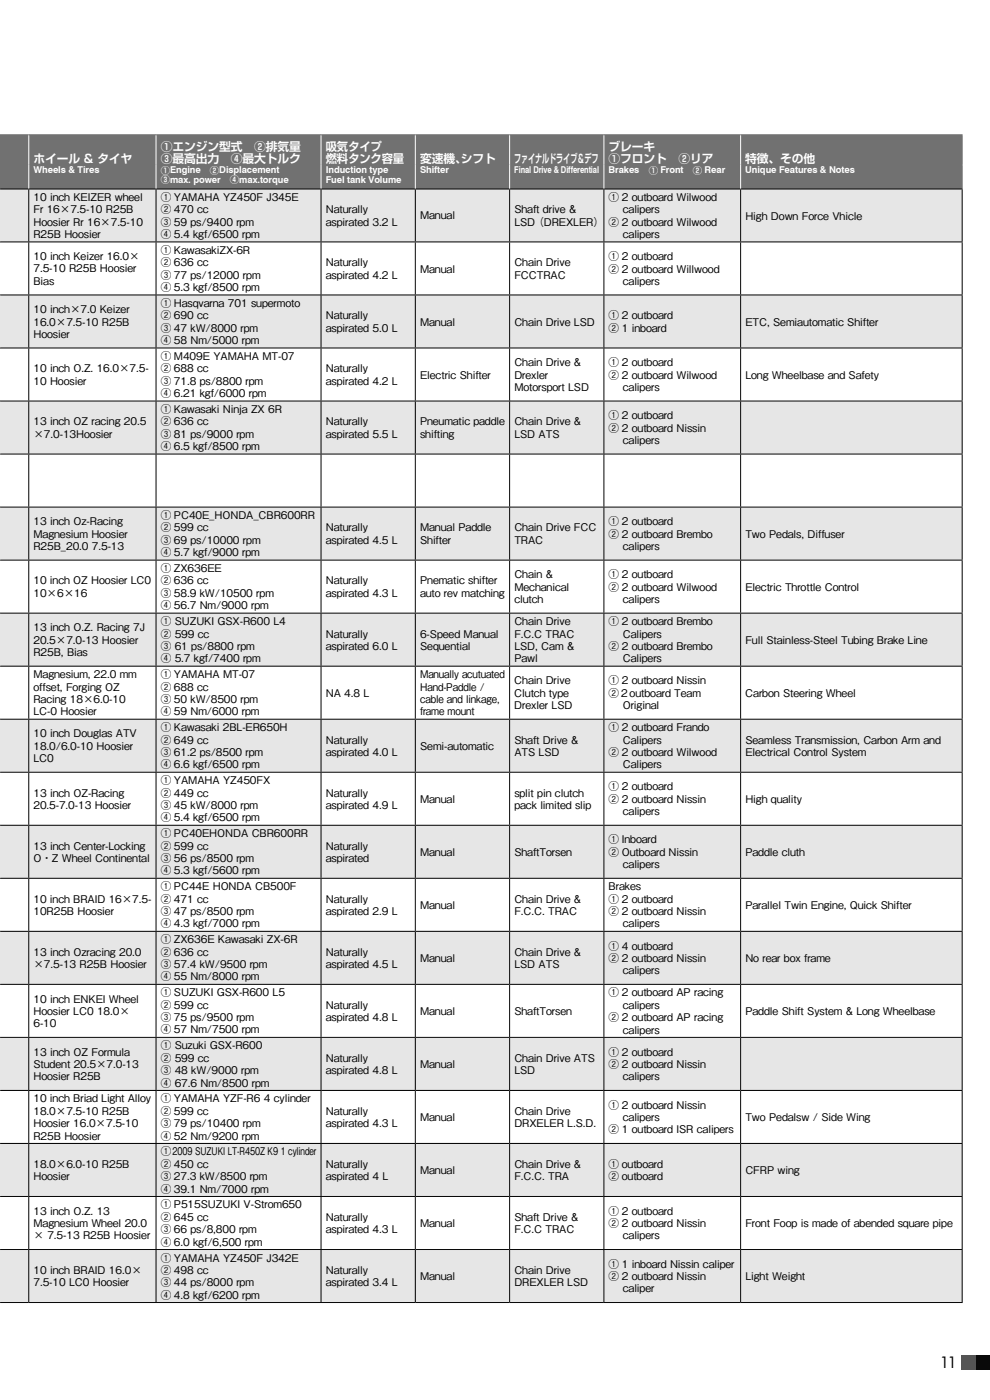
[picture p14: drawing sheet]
<svg xmlns="http://www.w3.org/2000/svg" width="210mm" height="297mm" viewBox="0 0 210 297" stroke-linecap="round" stroke-linejoin="round" font-family="sans-serif">
<defs><g id="words">
<text font-size="3.3" x="199.4" y="290.2">11</text>
<g font-size="2.5" fill="#fff">
<text x="7.1" y="34.6">ﾎｲーﾙ &amp; タｲヤ</text>
<text x="34.1" y="32.1">①エンジン型式　②排気量</text>
<text x="34.1" y="34.6">③最高出力　④最大ﾄﾙｸ</text>
<text x="69.1" y="32.1">吸気タｲプ</text>
<text x="69.1" y="34.6">燃料タンｸ容量</text>
<text x="89.1" y="34.6">変速機、</text>
<text x="97.7" y="34.6">シフﾄ</text>
<text x="109.1" y="34.6">フｧｲﾅﾙドラｲブ&amp;デフ</text>
<text x="129.1" y="32.1">ブレーキ</text>
<text x="129.1" y="34.6">①フﾛンﾄ　②ﾘｱ</text>
<text x="158.1" y="34.6">特徴、その他</text>
</g>
<g font-size="2.3">
<text x="7.1" y="42.6">10 inch KEIZER wheel</text>
<text x="7.1" y="45.2">Fr 16×7.5-10 R25B</text>
<text x="7.1" y="47.9">Hoosier Rr 16×7.5-10</text>
<text x="34.1" y="42.6">① YAMAHA YZ450F J345E</text>
<text x="34.1" y="45.2">② 470 cc</text>
<text x="34.1" y="47.9">③ 59 ps/9400 rpm</text>
<text x="69.1" y="45.2">Naturally</text>
<text x="69.1" y="47.9">aspirated 3.2 L</text>
<text x="89.1" y="46.6">Manual</text>
<text x="109.1" y="45.3">Shaft drive &amp;</text>
<text x="109.1" y="47.9">LSD （DREXLER）</text>
<text x="129.1" y="42.6">① 2 outboard Wilwood</text>
<text x="129.1" y="47.9">② 2 outboard Wilwood</text>
<text x="132.1" y="45.3">calipers</text>
<text x="158.1" y="46.6">High Down Force Vhicle</text>
<text x="7.1" y="50.5">R25B Hoosier</text>
<text x="34.1" y="50.5">④ 5.4 kgf/6500 rpm</text>
<text x="34.1" y="53.9">① KawasakiZX-6R</text>
<text x="132.1" y="50.5">calipers</text>
<text x="7.1" y="55.2">10 inch Keizer 16.0×</text>
<text x="7.1" y="57.8">7.5-10 R25B Hoosier</text>
<text x="34.1" y="56.5">② 636 cc</text>
<text x="34.1" y="59.1">③ 77 ps/12000 rpm</text>
<text x="69.1" y="56.5">Naturally</text>
<text x="69.1" y="59.1">aspirated 4.2 L</text>
<text x="89.1" y="57.8">Manual</text>
<text x="109.1" y="56.5">Chain Drive</text>
<text x="109.1" y="59.1">FCCTRAC</text>
<text x="129.1" y="55.2">① 2 outboard</text>
<text x="129.1" y="57.8">② 2 outboard Willwood</text>
<text x="7.1" y="60.4">Bias</text>
<text x="34.1" y="61.7">④ 5.3 kgf/8500 rpm</text>
<text x="34.1" y="65.1">① Hasqvarna 701 supermoto</text>
<text x="132.1" y="60.4">calipers</text>
<text x="7.1" y="66.4">10 inch×7.0 Keizer</text>
<text x="7.1" y="69.1">16.0×7.5-10 R25B</text>
<text x="7.1" y="71.7">Hoosier</text>
<text x="34.1" y="67.7">② 690 cc</text>
<text x="34.1" y="70.4">③ 47 kW/8000 rpm</text>
<text x="69.1" y="67.7">Naturally</text>
<text x="69.1" y="70.4">aspirated 5.0 L</text>
<text x="89.1" y="69.1">Manual</text>
<text x="109.1" y="69.1">Chain Drive LSD</text>
<text x="129.1" y="67.7">① 2 outboard</text>
<text x="129.1" y="70.4">② 1 inboard</text>
<text x="158.1" y="69.1">ETC, Semiautomatic Shifter</text>
<text x="34.1" y="73">④ 58 Nm/5000 rpm</text>
<text x="34.1" y="76.4">① M409E YAMAHA MT-07</text>
<text x="109.1" y="77.7">Chain Drive &amp;</text>
<text x="129.1" y="77.7">① 2 outboard</text>
<text x="7.1" y="79">10 inch O.Z. 16.0×7.5-</text>
<text x="7.1" y="81.6">10 Hoosier</text>
<text x="34.1" y="79">② 688 cc</text>
<text x="34.1" y="81.6">③ 71.8 ps/8800 rpm</text>
<text x="69.1" y="79">Naturally</text>
<text x="69.1" y="81.6">aspirated 4.2 L</text>
<text x="89.1" y="80.3">Electric Shifter</text>
<text x="109.1" y="80.3">Drexler</text>
<text x="109.1" y="82.9">Motorsport LSD</text>
<text x="129.1" y="80.3">② 2 outboard Wilwood</text>
<text x="132.1" y="82.9">calipers</text>
<text x="158.1" y="80.3">Long Wheelbase and Safety</text>
<text x="34.1" y="84.2">④ 6.21 kgf/6000 rpm</text>
<text x="34.1" y="87.6">① Kawasaki Ninja ZX 6R</text>
<text x="129.1" y="88.9">① 2 outboard</text>
<text x="7.1" y="90.2">13 inch OZ racing 20.5</text>
<text x="7.1" y="92.9">×7.0-13Hoosier</text>
<text x="34.1" y="90.2">② 636 cc</text>
<text x="34.1" y="92.9">③ 81 ps/9000 rpm</text>
<text x="34.1" y="95.5">④ 6.5 kgf/8500 rpm</text>
<text x="69.1" y="90.2">Naturally</text>
<text x="69.1" y="92.9">aspirated 5.5 L</text>
<text x="89.1" y="90.2">Pneumatic paddle</text>
<text x="89.1" y="92.9">shifting</text>
<text x="109.1" y="90.2">Chain Drive &amp;</text>
<text x="109.1" y="92.9">LSD ATS</text>
<text x="129.1" y="91.6">② 2 outboard Nissin</text>
<text x="132.1" y="94.2">calipers</text>
<text x="7.1" y="111.4">13 inch Oz-Racing</text>
<text x="34.1" y="110.1">① PC40E_HONDA_CBR600RR</text>
<text x="34.1" y="112.7">② 599 cc</text>
<text x="69.1" y="112.7">Naturally</text>
<text x="89.1" y="112.7">Manual Paddle</text>
<text x="109.1" y="112.7">Chain Drive FCC</text>
<text x="129.1" y="111.4">① 2 outboard</text>
<text x="7.1" y="114.1">Magnesium Hoosier</text>
<text x="7.1" y="116.7">R25B_20.0 7.5-13</text>
<text x="34.1" y="115.4">③ 69 ps/10000 rpm</text>
<text x="34.1" y="118">④ 5.7 kgf/9000 rpm</text>
<text x="69.1" y="115.4">aspirated 4.5 L</text>
<text x="89.1" y="115.4">Shifter</text>
<text x="109.1" y="115.4">TRAC</text>
<text x="129.1" y="114.1">② 2 outboard Brembo</text>
<text x="132.1" y="116.7">calipers</text>
<text x="158.1" y="114.1">Two Pedals, Diffuser</text>
<text x="7.1" y="124">10 inch OZ Hoosier LC0</text>
<text x="34.1" y="121.4">① ZX636EE</text>
<text x="34.1" y="124">② 636 cc</text>
<text x="69.1" y="124">Naturally</text>
<text x="89.1" y="124">Pnematic shifter</text>
<text x="109.1" y="122.7">Chain &amp;</text>
<text x="109.1" y="125.3">Mechanical</text>
<text x="129.1" y="122.7">① 2 outboard</text>
<text x="129.1" y="125.3">② 2 outboard Wilwood</text>
<text x="158.1" y="125.3">Electric Throttle Control</text>
<text x="7.1" y="126.6">10×6×16</text>
<text x="34.1" y="126.6">③ 58.9 kW/10500 rpm</text>
<text x="34.1" y="129.2">④ 56.7 Nm/9000 rpm</text>
<text x="69.1" y="126.6">aspirated 4.3 L</text>
<text x="89.1" y="126.6">auto rev matching</text>
<text x="109.1" y="127.9">clutch</text>
<text x="132.1" y="127.9">calipers</text>
<text x="7.1" y="133.9">13 inch O.Z. Racing 7J</text>
<text x="7.1" y="136.6">20.5×7.0-13 Hoosier</text>
<text x="34.1" y="132.6">① SUZUKI GSX-R600 L4</text>
<text x="34.1" y="135.2">② 599 cc</text>
<text x="34.1" y="137.9">③ 61 ps/8800 rpm</text>
<text x="69.1" y="135.2">Naturally</text>
<text x="69.1" y="137.9">aspirated 6.0 L</text>
<text x="89.1" y="135.2">6-Speed Manual</text>
<text x="89.1" y="137.9">Sequential</text>
<text x="109.1" y="132.6">Chain Drive</text>
<text x="109.1" y="135.2">F.C.C TRAC</text>
<text x="109.1" y="137.9">LSD, Cam &amp;</text>
<text x="129.1" y="132.6">① 2 outboard Brembo</text>
<text x="129.1" y="137.9">② 2 outboard Brembo</text>
<text x="132.1" y="135.3">Calipers</text>
<text x="158.1" y="136.6">Full Stainless-Steel Tubing Brake Line</text>
<text x="7.1" y="139.2">R25B, Bias</text>
<text x="7.1" y="143.9">Magnesium, 22.0 mm</text>
<text x="34.1" y="140.5">④ 5.7 kgf/7400 rpm</text>
<text x="34.1" y="143.9">① YAMAHA MT-07</text>
<text x="89.1" y="143.9">Manually acutuated</text>
<text x="109.1" y="140.5">Pawl</text>
<text x="132.1" y="140.5">Calipers</text>
<text x="7.1" y="146.5">offset, Forging OZ</text>
<text x="7.1" y="149.1">Racing 18×6.0-10</text>
<text x="34.1" y="146.5">② 688 cc</text>
<text x="34.1" y="149.1">③ 50 kW/8500 rpm</text>
<text x="69.1" y="147.8">NA 4.8 L</text>
<text x="89.1" y="146.5">Hand-Paddle /</text>
<text x="89.1" y="149.1">cable and linkage,</text>
<text x="109.1" y="145.2">Chain Drive</text>
<text x="109.1" y="147.8">Clutch type</text>
<text x="129.1" y="145.2">① 2 outboard Nissin</text>
<text x="129.1" y="147.8">②２outboard Team</text>
<text x="158.1" y="147.8">Carbon Steering Wheel</text>
<text x="7.1" y="151.7">LC-0 Hoosier</text>
<text x="34.1" y="151.7">④ 59 Nm/6000 rpm</text>
<text x="34.1" y="155.1">① Kawasaki 2BL-ER650H</text>
<text x="89.1" y="151.7">frame mount</text>
<text x="109.1" y="150.4">Drexler LSD</text>
<text x="129.1" y="155.1">① 2 outboard Frando</text>
<text x="132.1" y="150.4">Original</text>
<text x="7.1" y="156.4">10 inch Douglas ATV</text>
<text x="7.1" y="159.1">18.0/6.0-10 Hoosier</text>
<text x="7.1" y="161.7">LC0</text>
<text x="34.1" y="157.7">② 649 cc</text>
<text x="34.1" y="160.4">③ 61.2 ps/8500 rpm</text>
<text x="69.1" y="157.7">Naturally</text>
<text x="69.1" y="160.4">aspirated 4.0 L</text>
<text x="89.1" y="159.1">Semi-automatic</text>
<text x="109.1" y="157.7">Shaft Drive &amp;</text>
<text x="109.1" y="160.4">ATS LSD</text>
<text x="129.1" y="160.4">② 2 outboard Wilwood</text>
<text x="132.1" y="157.8">Calipers</text>
<text x="158.1" y="157.8">Seamless Transmission, Carbon Arm and</text>
<text x="158.1" y="160.4">Electrical Control System</text>
<text x="34.1" y="163">④ 6.6 kgf/6500 rpm</text>
<text x="34.1" y="166.4">① YAMAHA YZ450FX</text>
<text x="129.1" y="167.7">① 2 outboard</text>
<text x="132.1" y="163">Calipers</text>
<text x="7.1" y="169">13 inch OZ-Racing</text>
<text x="7.1" y="171.6">20.5-7.0-13 Hoosier</text>
<text x="34.1" y="169">② 449 cc</text>
<text x="34.1" y="171.6">③ 45 kW/8000 rpm</text>
<text x="69.1" y="169">Naturally</text>
<text x="69.1" y="171.6">aspirated 4.9 L</text>
<text x="89.1" y="170.3">Manual</text>
<text x="109.1" y="169">split pin clutch</text>
<text x="109.1" y="171.6">pack limited slip</text>
<text x="129.1" y="170.3">② 2 outboard Nissin</text>
<text x="132.1" y="172.9">calipers</text>
<text x="158.1" y="170.3">High quality</text>
<text x="34.1" y="174.2">④ 5.4 kgf/6500 rpm</text>
<text x="34.1" y="177.6">① PC40EHONDA CBR600RR</text>
<text x="129.1" y="178.9">① Inboard</text>
<text x="7.1" y="180.2">13 inch Center-Locking</text>
<text x="7.1" y="182.9">O・Z Wheel Continental</text>
<text x="34.1" y="180.2">② 599 cc</text>
<text x="34.1" y="182.9">③ 56 ps/8500 rpm</text>
<text x="34.1" y="185.5">④ 5.3 kgf/5600 rpm</text>
<text x="69.1" y="180.2">Naturally</text>
<text x="69.1" y="182.9">aspirated</text>
<text x="89.1" y="181.6">Manual</text>
<text x="109.1" y="181.6">ShaftTorsen</text>
<text x="129.1" y="181.6">② Outboard Nissin</text>
<text x="132.1" y="184.2">calipers</text>
<text x="158.1" y="181.6">Paddle cluth</text>
<text x="7.1" y="191.5">10 inch BRAID 16×7.5-</text>
<text x="34.1" y="188.9">① PC44E HONDA CB500F</text>
<text x="34.1" y="191.5">② 471 cc</text>
<text x="69.1" y="191.5">Naturally</text>
<text x="109.1" y="191.5">Chain Drive &amp;</text>
<text x="129.1" y="188.9">Brakes</text>
<text x="129.1" y="191.5">① 2 outboard</text>
<text x="7.1" y="194.1">10R25B Hoosier</text>
<text x="34.1" y="194.1">③ 47 ps/8500 rpm</text>
<text x="34.1" y="196.7">④ 4.3 kgf/7000 rpm</text>
<text x="69.1" y="194.1">aspirated 2.9 L</text>
<text x="89.1" y="192.8">Manual</text>
<text x="109.1" y="194.1">F.C.C. TRAC</text>
<text x="129.1" y="194.1">② 2 outboard Nissin</text>
<text x="132.1" y="196.8">calipers</text>
<text x="158.1" y="192.8">Parallel Twin Engine, Quick Shifter</text>
<text x="7.1" y="202.7">13 inch Ozracing 20.0</text>
<text x="34.1" y="200.1">① ZX636E Kawasaki ZX-6R</text>
<text x="34.1" y="202.7">② 636 cc</text>
<text x="69.1" y="202.7">Naturally</text>
<text x="109.1" y="202.7">Chain Drive &amp;</text>
<text x="129.1" y="201.4">① 4 outboard</text>
<text x="7.1" y="205.4">×7.5-13 R25B Hoosier</text>
<text x="34.1" y="205.4">③ 57.4 kW/9500 rpm</text>
<text x="34.1" y="208">④ 55 Nm/8000 rpm</text>
<text x="69.1" y="205.4">aspirated 4.5 L</text>
<text x="89.1" y="204.1">Manual</text>
<text x="109.1" y="205.4">LSD ATS</text>
<text x="129.1" y="204.1">② 2 outboard Nissin</text>
<text x="132.1" y="206.7">calipers</text>
<text x="158.1" y="204.1">No rear box frame</text>
<text x="7.1" y="212.7">10 inch ENKEI Wheel</text>
<text x="7.1" y="215.3">Hoosier LC0 18.0×</text>
<text x="34.1" y="211.4">① SUZUKI GSX-R600 L5</text>
<text x="34.1" y="214">② 599 cc</text>
<text x="69.1" y="214">Naturally</text>
<text x="89.1" y="215.3">Manual</text>
<text x="109.1" y="215.3">ShaftTorsen</text>
<text x="129.1" y="211.4">① 2 outboard AP racing</text>
<text x="132.1" y="214">calipers</text>
<text x="158.1" y="215.3">Paddle Shift System &amp; Long Wheelbase</text>
<text x="7.1" y="217.9">6-10</text>
<text x="34.1" y="216.6">③ 75 ps/9500 rpm</text>
<text x="34.1" y="219.2">④ 57 Nm/7500 rpm</text>
<text x="69.1" y="216.6">aspirated 4.8 L</text>
<text x="129.1" y="216.6">② 2 outboard AP racing</text>
<text x="132.1" y="219.3">calipers</text>
<text x="7.1" y="223.9">13 inch OZ Formula</text>
<text x="7.1" y="226.6">Student 20.5×7.0-13</text>
<text x="34.1" y="222.6">① Suzuki GSX-R600</text>
<text x="34.1" y="225.2">② 599 cc</text>
<text x="34.1" y="227.9">③ 48 kW/9000 rpm</text>
<text x="69.1" y="225.2">Naturally</text>
<text x="69.1" y="227.9">aspirated 4.8 L</text>
<text x="89.1" y="226.6">Manual</text>
<text x="109.1" y="225.2">Chain Drive ATS</text>
<text x="109.1" y="227.9">LSD</text>
<text x="129.1" y="223.9">① 2 outboard</text>
<text x="129.1" y="226.6">② 2 outboard Nissin</text>
<text x="7.1" y="229.2">Hoosier R25B</text>
<text x="7.1" y="233.9">10 inch Briad Light Alloy</text>
<text x="34.1" y="230.5">④ 67.6 Nm/8500 rpm</text>
<text x="34.1" y="233.9">① YAMAHA YZF-R6 4 cylinder</text>
<text x="132.1" y="229.2">calipers</text>
<text x="7.1" y="236.5">18.0×7.5-10 R25B</text>
<text x="7.1" y="239.1">Hoosier 16.0×7.5-10</text>
<text x="34.1" y="236.5">② 599 cc</text>
<text x="34.1" y="239.1">③ 79 ps/10400 rpm</text>
<text x="69.1" y="236.5">Naturally</text>
<text x="69.1" y="239.1">aspirated 4.3 L</text>
<text x="89.1" y="237.8">Manual</text>
<text x="109.1" y="236.5">Chain Drive</text>
<text x="109.1" y="239.1">DRXELER L.S.D.</text>
<text x="129.1" y="235.2">① 2 outboard Nissin</text>
<text x="132.1" y="237.8">calipers</text>
<text x="158.1" y="237.8">Two Pedalsw / Side Wing</text>
<text x="7.1" y="241.7">R25B Hoosier</text>
<text x="34.1" y="241.7">④ 52 Nm/9200 rpm</text>
<text x="34.1" y="245.1">①2009 SUZUKI LT-R450Z K9 1 cylinder</text>
<text x="129.1" y="240.4">② 1 outboard ISR calipers</text>
<text x="7.1" y="247.7">18.0×6.0-10 R25B</text>
<text x="7.1" y="250.4">Hoosier</text>
<text x="34.1" y="247.7">② 450 cc</text>
<text x="34.1" y="250.4">③ 27.3 kW/8500 rpm</text>
<text x="69.1" y="247.7">Naturally</text>
<text x="69.1" y="250.4">aspirated 4 L</text>
<text x="89.1" y="249.1">Manual</text>
<text x="109.1" y="247.7">Chain Drive &amp;</text>
<text x="109.1" y="250.4">F.C.C. TRA</text>
<text x="129.1" y="247.7">① outboard</text>
<text x="129.1" y="250.4">② outboard</text>
<text x="158.1" y="249.1">CFRP wing</text>
<text x="7.1" y="257.7">13 inch O.Z. 13</text>
<text x="34.1" y="253">④ 39.1 Nm/7000 rpm</text>
<text x="34.1" y="256.4">① P515SUZUKI V-Strom650</text>
<text x="129.1" y="257.7">① 2 outboard</text>
<text x="7.1" y="260.3">Magnesium Wheel 20.0</text>
<text x="7.1" y="262.9">× 7.5-13 R25B Hoosier</text>
<text x="34.1" y="259">② 645 cc</text>
<text x="34.1" y="261.6">③ 66 ps/8,800 rpm</text>
<text x="69.1" y="259">Naturally</text>
<text x="69.1" y="261.6">aspirated 4.3 L</text>
<text x="89.1" y="260.3">Manual</text>
<text x="109.1" y="259">Shaft Drive &amp;</text>
<text x="109.1" y="261.6">F.C.C TRAC</text>
<text x="129.1" y="260.3">② 2 outboard Nissin</text>
<text x="132.1" y="262.9">calipers</text>
<text x="158.1" y="260.3">Front Foop is made of abended square pipe</text>
<text x="34.1" y="264.2">④ 6.0 kgf/6,500 rpm</text>
<text x="34.1" y="267.6">① YAMAHA YZ450F J342E</text>
<text x="129.1" y="268.9">① 1 inboard Nissin caliper</text>
<text x="7.1" y="270.2">10 inch BRAID 16.0×</text>
<text x="7.1" y="272.9">7.5-10 LC0 Hoosier</text>
<text x="34.1" y="270.2">② 498 cc</text>
<text x="34.1" y="272.9">③ 44 ps/8000 rpm</text>
<text x="34.1" y="275.5">④ 4.8 kgf/6200 rpm</text>
<text x="69.1" y="270.2">Naturally</text>
<text x="69.1" y="272.9">aspirated 3.4 L</text>
<text x="89.1" y="271.6">Manual</text>
<text x="109.1" y="270.2">Chain Drive</text>
<text x="109.1" y="272.9">DREXLER LSD</text>
<text x="129.1" y="271.6">② 2 outboard Nissin</text>
<text x="132.1" y="274.2">caliper</text>
<text x="158.1" y="271.6">Light Weight</text>
</g>
<g font-size="2" fill="#fff">
<text x="7.1" y="36.8">Wheels &amp; Tires</text>
<text x="34.1" y="36.8">①Engine</text>
<text x="34.1" y="38.8">③max. power</text>
<text x="44.5" y="36.8">②Displacement</text>
<text x="48.8" y="38.8">④max.torque</text>
<text x="69.1" y="36.8">Induction type</text>
<text x="69.1" y="38.8">Fuel tank Volume</text>
<text x="89.1" y="36.8">Shifter</text>
<text x="109.1" y="36.8">Final Drive &amp; Differential</text>
<text x="129.1" y="36.8">Brakes</text>
<text x="137.6" y="36.8">① Front　② Rear</text>
<text x="158.1" y="36.8">Unique Features &amp; Notes</text>
</g>
</g></defs>
<path d="M204 287.5h6v3h-6z" fill="#000"/>
<path d="M204 287.5h3v3h-3z" fill="#5a5757"/>
<path d="M0 28.6h204.1v11.5h-47v-5.1v5.1h-29v-5.1v5.1h-20v-5.1v5.1h-20v-5.1v5.1h-20v-5.1v5.1h-35v-5.1v5.1h-27v-5.1v5.1h-6.1z" fill="#727171"/>
<path d="M68.1 40.1v11.2h136v-11.2zM0 40.1v11.2h68.1v-11.2zM68.1 62.6v11.2h136v-11.2zM0 62.6v11.2h68.1v-11.2zM68.1 85.1v11.2h136v-11.2zM0 85.1v11.2h68.1v-11.2zM68.1 107.6v11.2h136v-11.2zM0 107.6v11.2h68.1v-11.2zM68.1 130.1v11.2h136v-11.2zM0 130.1v11.2h68.1v-11.2zM68.1 152.6v11.2h136v-11.2zM0 152.6v11.2h68.1v-11.2zM68.1 175.1v11.2h136v-11.2zM0 175.1v11.2h68.1v-11.2zM68.1 197.6v11.2h136v-11.2zM0 197.6v11.2h68.1v-11.2zM68.1 220.1v11.2h136v-11.2zM0 220.1v11.2h68.1v-11.2zM68.1 242.6v11.2h136v-11.2zM0 242.6v11.2h68.1v-11.2zM68.1 265.1v11.2h136v-11.2zM0 265.1v11.2h68.1v-11.2z" fill="#e6e6e7"/>
<g fill="none" stroke="#000" stroke-width=".21">
<path d="M0 51.3h204.2M0 40.1h204.2M6.1 40.2v11M6.1 51.4v11.1M33.1 40.2v11M33.1 51.4v11.1M68.1 40.2v11M68.1 51.4v11.1M88.1 40.2v11M88.1 51.4v11.1M108.1 40.2v11M108.1 51.4v11.1"/>
<path d="M128.1 40.2v11M128.1 51.4v11.1M157.1 40.2v11M157.1 51.4v11.1M204.1 40.2v11M204.1 51.4v11.1M0 62.6h204.2M0 73.8h204.2M6.1 62.7v11M6.1 73.9v11.1M33.1 62.7v11M33.1 73.9v11.1"/>
<path d="M68.1 62.7v11M68.1 73.9v11.1M88.1 62.7v11M88.1 73.9v11.1M108.1 62.7v11M108.1 73.9v11.1M128.1 62.7v11M128.1 73.9v11.1M157.1 62.7v11M157.1 73.9v11.1M204.1 62.7v11M204.1 73.9v11.1"/>
<path d="M0 85.1h204.2M0 96.3h204.2M6.1 85.2v11M6.1 96.4v11.1M33.1 85.2v11M33.1 96.4v11.1M68.1 85.2v11M68.1 96.4v11.1M88.1 85.2v11M88.1 96.4v11.1M108.1 85.2v11M108.1 96.4v11.1"/>
<path d="M128.1 85.2v11M128.1 96.4v11.1M157.1 85.2v11M157.1 96.4v11.1M204.1 85.2v11M204.1 96.4v11.1M0 107.6h204.2M0 118.8h204.2M6.1 107.7v11M6.1 118.9v11.1M33.1 107.7v11M33.1 118.9v11.1"/>
<path d="M68.1 107.7v11M68.1 118.9v11.1M88.1 107.7v11M88.1 118.9v11.1M108.1 107.7v11M108.1 118.9v11.1M128.1 107.7v11M128.1 118.9v11.1M157.1 107.7v11M157.1 118.9v11.1M204.1 107.7v11M204.1 118.9v11.1"/>
<path d="M0 130.1h204.2M6.1 130.2v11M33.1 130.2v11M68.1 130.2v11M88.1 130.2v11M108.1 130.2v11M128.1 130.2v11M157.1 130.2v11M204.1 130.2v11M0 141.3h204.2M0 152.6h204.2M6.1 141.4v11.1"/>
<path d="M6.1 152.7v11M33.1 141.4v11.1M33.1 152.7v11M68.1 141.4v11.1M68.1 152.7v11M88.1 141.4v11.1M88.1 152.7v11M108.1 141.4v11.1M108.1 152.7v11M128.1 141.4v11.1M128.1 152.7v11M157.1 141.4v11.1"/>
<path d="M157.1 152.7v11M204.1 141.4v11.1M204.1 152.7v11M0 163.8h204.2M0 175.1h204.2M6.1 163.9v11.1M6.1 175.2v11M33.1 163.9v11.1M33.1 175.2v11M68.1 163.9v11.1M68.1 175.2v11M88.1 163.9v11.1"/>
<path d="M88.1 175.2v11M108.1 163.9v11.1M108.1 175.2v11M128.1 163.9v11.1M128.1 175.2v11M157.1 163.9v11.1M157.1 175.2v11M204.1 163.9v11.1M204.1 175.2v11M0 186.3h204.2M0 197.6h204.2M6.1 186.4v11.1"/>
<path d="M6.1 197.7v11M33.1 186.4v11.1M33.1 197.7v11M68.1 186.4v11.1M68.1 197.7v11M88.1 186.4v11.1M88.1 197.7v11M108.1 186.4v11.1M108.1 197.7v11M128.1 186.4v11.1M128.1 197.7v11M157.1 186.4v11.1"/>
<path d="M157.1 197.7v11M204.1 186.4v11.1M204.1 197.7v11M0 208.8h204.2M6.1 208.9v11.1M33.1 208.9v11.1M68.1 208.9v11.1M88.1 208.9v11.1M108.1 208.9v11.1M128.1 208.9v11.1M157.1 208.9v11.1M204.1 208.9v11.1"/>
<path d="M0 220.1h204.2M0 231.3h204.2M6.1 220.2v11M6.1 231.4v11.1M33.1 220.2v11M33.1 231.4v11.1M68.1 220.2v11M68.1 231.4v11.1M88.1 220.2v11M88.1 231.4v11.1M108.1 220.2v11M108.1 231.4v11.1"/>
<path d="M128.1 220.2v11M128.1 231.4v11.1M157.1 220.2v11M157.1 231.4v11.1M204.1 220.2v11M204.1 231.4v11.1M0 242.6h204.2M0 253.8h204.2M6.1 242.7v11M6.1 253.9v11.1M33.1 242.7v11M33.1 253.9v11.1"/>
<path d="M68.1 242.7v11M68.1 253.9v11.1M88.1 242.7v11M88.1 253.9v11.1M108.1 242.7v11M108.1 253.9v11.1M128.1 242.7v11M128.1 253.9v11.1M157.1 242.7v11M157.1 253.9v11.1M204.1 242.7v11M204.1 253.9v11.1"/>
<path d="M0 265.1h204.2M0 276.3h204.2M6.1 265.2v11M33.1 265.2v11M68.1 265.2v11M88.1 265.2v11M108.1 265.2v11M128.1 265.2v11M157.1 265.2v11M204.1 265.2v11"/>
</g>
<path d="M0 28.6h204.2M0 35h6M0 28.6v11.5M6.2 35h26.8M33.2 35h34.8M68.2 35h19.8M88.2 35h19.8M108.2 35h19.8M128.2 35h28.8M157.2 35h47M204.1 28.7v6.2M204.1 35.1v4.9" fill="none" stroke="#727171" stroke-width=".21"/>
<path d="M6.1 28.7v11.3M33.1 28.7v11.3M68.1 28.7v11.3M88.1 28.7v11.3M108.1 28.7v11.3M128.1 28.7v11.3M157.1 28.7v11.3" fill="none" stroke="#fff" stroke-width=".21"/>
<path d="M0 40.1v11.2zM0 62.6v11.2zM0 85.1v11.2zM0 107.6v11.2zM0 130.1v11.2zM0 152.6v11.2zM0 175.1v11.2zM0 197.6v11.2zM0 220.1v11.2zM0 242.6v11.2zM0 265.1v11.2z" fill="#e6e6e7"/>
<g fill="none" stroke="#000" stroke-width=".21">
<path d="M0 51.3h.1M0 40.1h.1M0 62.6h.1M0 73.8h.1M0 85.1h.1M0 96.3h.1M0 107.6h.1M0 118.8h.1M0 130.1h.1M0 141.3h.1M0 152.6h.1M0 163.8h.1"/>
<path d="M0 175.1h.1M0 186.3h.1M0 197.6h.1M0 208.8h.1M0 220.1h.1M0 231.3h.1M0 242.6h.1M0 253.8h.1M0 265.1h.1M0 276.3h.1"/>
</g>
<path d="M0 28.6h.1M0 35h.1" fill="none" stroke="#727171" stroke-width=".21"/>
<use href="#words"/>
</svg>
